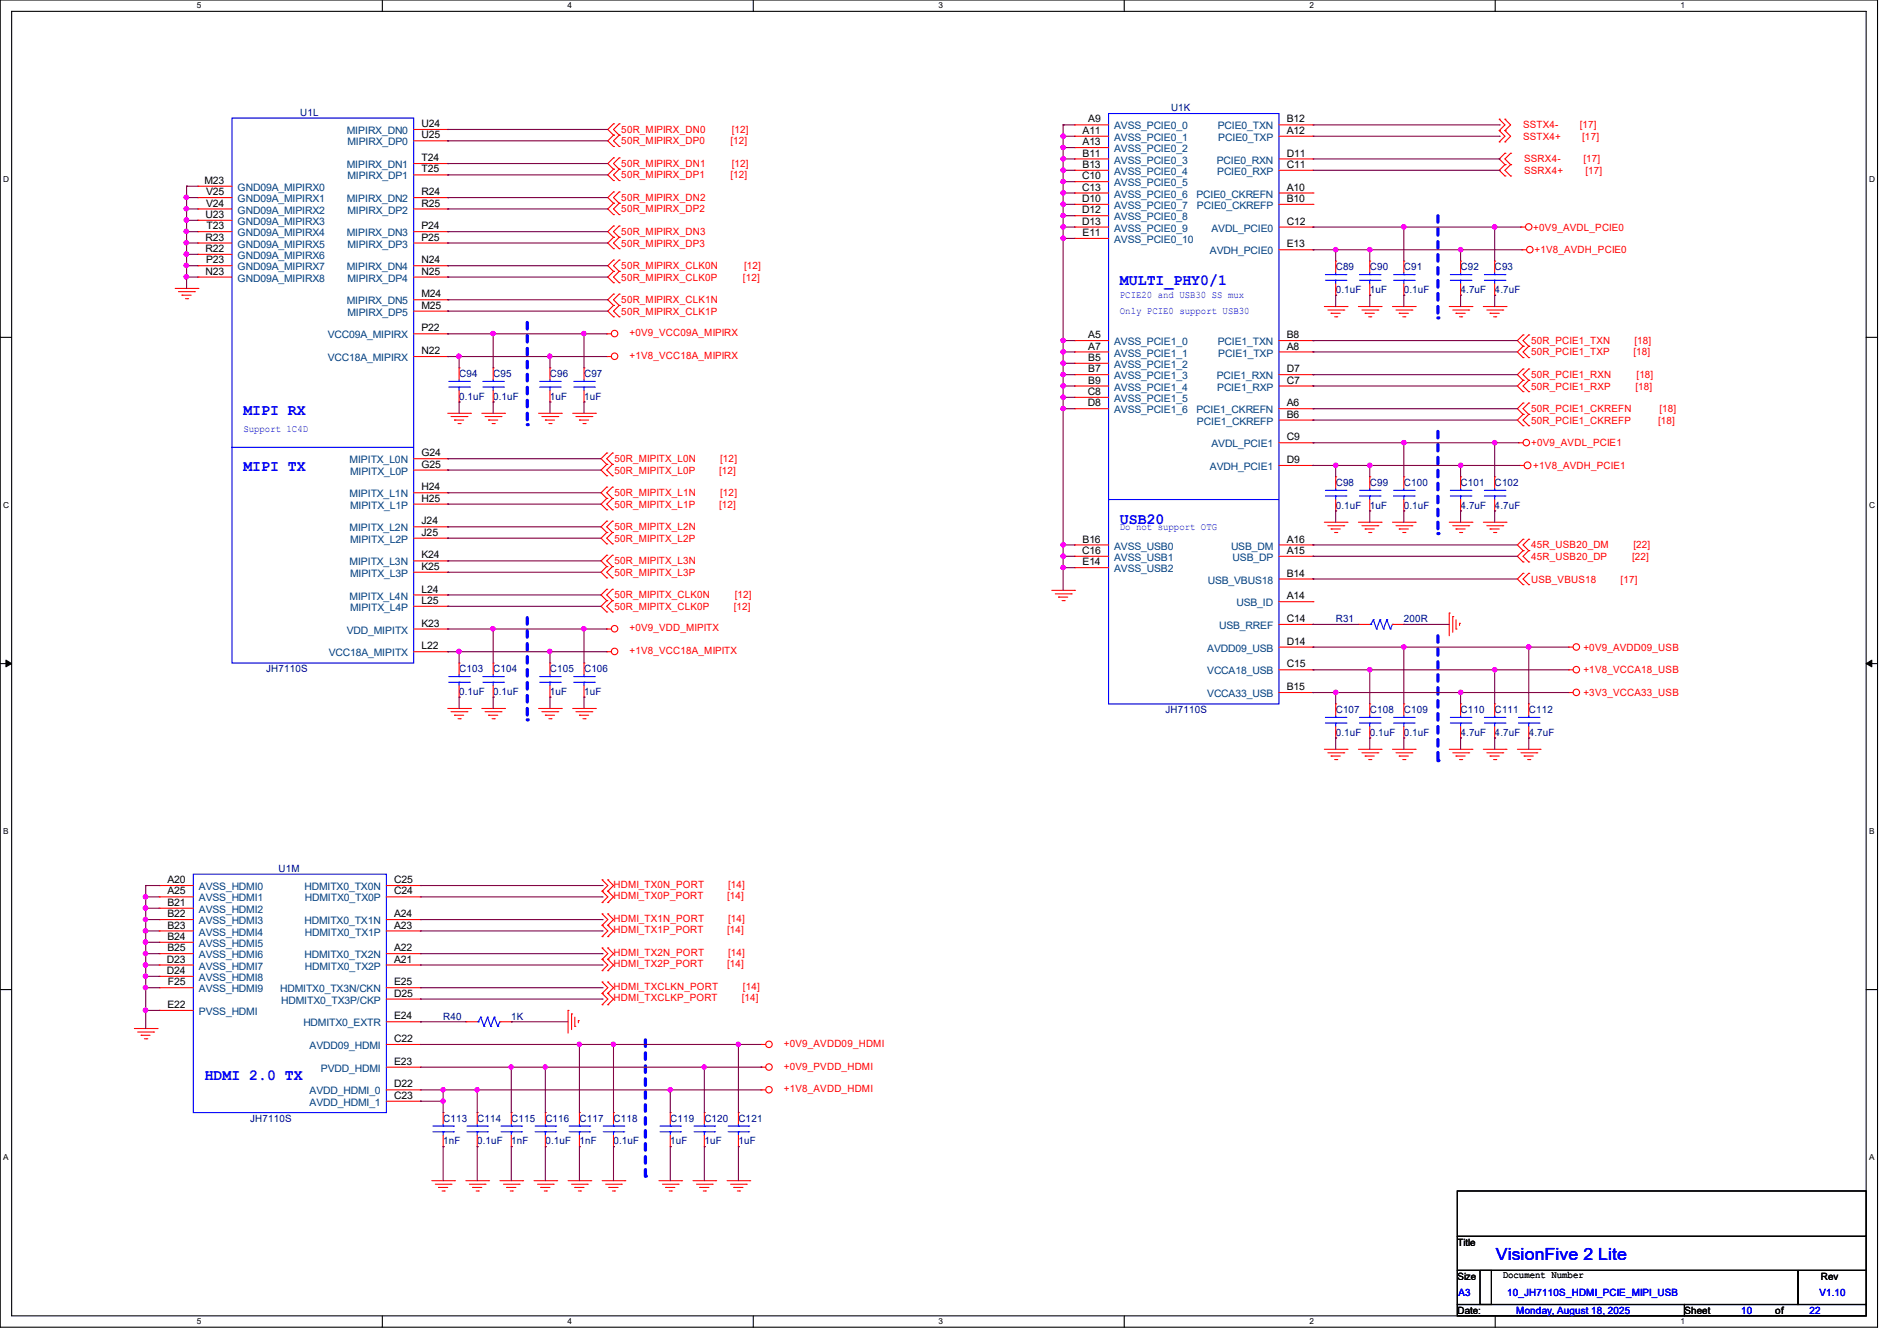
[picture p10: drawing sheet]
<svg xmlns="http://www.w3.org/2000/svg" width="297mm" height="210mm" viewBox="0 0 297 210" stroke-linecap="round" stroke-linejoin="round" font-family="sans-serif">
<defs><g id="words">
<text font-size="2.6" fill="#00f" x="234.2" y="197.4">VisionFive 2 Lite</text>
<g font-size="2.5" fill="#00f">
<text x="175.3" y="44.7">MULTI_PHY0/1</text>
<text x="38.1" y="64.9">MIPI RX</text>
<text x="38.1" y="73.8">MIPI TX</text>
<text x="175.3" y="82">USB20</text>
<text x="32" y="169.1">HDMI 2.0 TX</text>
</g>
<g font-size="1.6" fill="#000080">
<text x="183.3" y="17.4">U1K</text>
<text x="47" y="18.2">U1L</text>
<text x="209.1" y="42.3">C89</text>
<text x="209.1" y="45.9">0.1uF</text>
<text x="214.5" y="42.3">C90</text>
<text x="214.5" y="45.9">1uF</text>
<text x="219.8" y="42.3">C91</text>
<text x="219.8" y="45.9">0.1uF</text>
<text x="228.7" y="42.3">C92</text>
<text x="228.7" y="45.9">4.7uF</text>
<text x="234" y="42.3">C93</text>
<text x="234" y="45.9">4.7uF</text>
<text x="71.9" y="59.1">C94</text>
<text x="77.2" y="59.1">C95</text>
<text x="86.1" y="59.1">C96</text>
<text x="91.4" y="59.1">C97</text>
<text x="71.9" y="62.6">0.1uF</text>
<text x="77.2" y="62.6">0.1uF</text>
<text x="86.1" y="62.6">1uF</text>
<text x="91.4" y="62.6">1uF</text>
<text x="209.1" y="76.1">C98</text>
<text x="214.5" y="76.1">C99</text>
<text x="219.8" y="76.1">C100</text>
<text x="228.7" y="76.1">C101</text>
<text x="234" y="76.1">C102</text>
<text x="209.1" y="79.7">0.1uF</text>
<text x="214.5" y="79.7">1uF</text>
<text x="219.8" y="79.7">0.1uF</text>
<text x="228.7" y="79.7">4.7uF</text>
<text x="234" y="79.7">4.7uF</text>
<text x="209.1" y="97.4">R31</text>
<text x="219.8" y="97.4">200R</text>
<text x="41.7" y="105.3">JH7110S</text>
<text x="71.9" y="105.3">C103</text>
<text x="77.2" y="105.3">C104</text>
<text x="86.1" y="105.3">C105</text>
<text x="91.4" y="105.3">C106</text>
<text x="71.9" y="108.8">0.1uF</text>
<text x="77.2" y="108.8">0.1uF</text>
<text x="86.1" y="108.8">1uF</text>
<text x="91.4" y="108.8">1uF</text>
<text x="182.5" y="111.7">JH7110S</text>
<text x="209.1" y="111.7">C107</text>
<text x="214.5" y="111.7">C108</text>
<text x="219.8" y="111.7">C109</text>
<text x="228.7" y="111.7">C110</text>
<text x="234" y="111.7">C111</text>
<text x="239.4" y="111.7">C112</text>
<text x="209.1" y="115.2">0.1uF</text>
<text x="214.5" y="115.2">0.1uF</text>
<text x="219.8" y="115.2">0.1uF</text>
<text x="228.7" y="115.2">4.7uF</text>
<text x="234" y="115.2">4.7uF</text>
<text x="239.4" y="115.2">4.7uF</text>
<text x="43.6" y="136.6">U1M</text>
<text x="69.4" y="159.7">R40</text>
<text x="80" y="159.7">1K</text>
<text x="39.2" y="175.7">JH7110S</text>
<text x="69.4" y="175.7">C113</text>
<text x="69.4" y="179.2">1nF</text>
<text x="74.7" y="175.7">C114</text>
<text x="74.7" y="179.2">0.1uF</text>
<text x="80.1" y="175.7">C115</text>
<text x="80.1" y="179.2">1nF</text>
<text x="85.4" y="175.7">C116</text>
<text x="85.4" y="179.2">0.1uF</text>
<text x="90.7" y="175.7">C117</text>
<text x="90.7" y="179.2">1nF</text>
<text x="96.1" y="175.7">C118</text>
<text x="96.1" y="179.2">0.1uF</text>
<text x="104.9" y="175.7">C119</text>
<text x="104.9" y="179.2">1uF</text>
<text x="110.3" y="175.7">C120</text>
<text x="110.3" y="179.2">1uF</text>
<text x="115.6" y="175.7">C121</text>
<text x="115.6" y="179.2">1uF</text>
</g>
<g font-size="1.6" fill="#004080">
<text x="54.3" y="21">MIPIRX_DN0</text>
<text x="54.4" y="22.8">MIPIRX_DP0</text>
<text x="174.5" y="20.3">AVSS_PCIE0_0</text>
<text x="174.5" y="22.1">AVSS_PCIE0_1</text>
<text x="174.5" y="23.8">AVSS_PCIE0_2</text>
<text x="190.7" y="20.3">PCIE0_TXN</text>
<text x="190.8" y="22.1">PCIE0_TXP</text>
<text x="37.2" y="29.9">GND09A_MIPIRX0</text>
<text x="54.3" y="26.3">MIPIRX_DN1</text>
<text x="54.4" y="28.1">MIPIRX_DP1</text>
<text x="174.5" y="25.6">AVSS_PCIE0_3</text>
<text x="174.5" y="27.4">AVSS_PCIE0_4</text>
<text x="174.5" y="29.2">AVSS_PCIE0_5</text>
<text x="190.5" y="25.6">PCIE0_RXN</text>
<text x="190.6" y="27.4">PCIE0_RXP</text>
<text x="37.2" y="35.2">GND09A_MIPIRX3</text>
<text x="37.2" y="33.4">GND09A_MIPIRX2</text>
<text x="37.2" y="31.7">GND09A_MIPIRX1</text>
<text x="54.3" y="31.7">MIPIRX_DN2</text>
<text x="54.4" y="33.4">MIPIRX_DP2</text>
<text x="174.5" y="30.9">AVSS_PCIE0_6</text>
<text x="174.5" y="32.7">AVSS_PCIE0_7</text>
<text x="174.5" y="34.5">AVSS_PCIE0_8</text>
<text x="187.3" y="30.9">PCIE0_CKREFN</text>
<text x="187.4" y="32.7">PCIE0_CKREFP</text>
<text x="37.2" y="40.6">GND09A_MIPIRX6</text>
<text x="37.2" y="38.8">GND09A_MIPIRX5</text>
<text x="37.2" y="37">GND09A_MIPIRX4</text>
<text x="54.3" y="37">MIPIRX_DN3</text>
<text x="54.4" y="38.8">MIPIRX_DP3</text>
<text x="174.5" y="36.3">AVSS_PCIE0_9</text>
<text x="174.5" y="38.1">AVSS_PCIE0_10</text>
<text x="189.4" y="39.8">AVDH_PCIE0</text>
<text x="189.7" y="36.3">AVDL_PCIE0</text>
<text x="37.2" y="44.1">GND09A_MIPIRX8</text>
<text x="37.2" y="42.3">GND09A_MIPIRX7</text>
<text x="54.3" y="47.7">MIPIRX_DN5</text>
<text x="54.3" y="42.3">MIPIRX_DN4</text>
<text x="54.4" y="44.1">MIPIRX_DP4</text>
<text x="51.3" y="53">VCC09A_MIPIRX</text>
<text x="54.4" y="49.4">MIPIRX_DP5</text>
<text x="51.3" y="56.6">VCC18A_MIPIRX</text>
<text x="174.5" y="54.1">AVSS_PCIE1_0</text>
<text x="174.5" y="55.8">AVSS_PCIE1_1</text>
<text x="174.5" y="57.6">AVSS_PCIE1_2</text>
<text x="174.5" y="59.4">AVSS_PCIE1_3</text>
<text x="190.5" y="59.4">PCIE1_RXN</text>
<text x="190.7" y="54.1">PCIE1_TXN</text>
<text x="190.8" y="55.8">PCIE1_TXP</text>
<text x="174.5" y="61.2">AVSS_PCIE1_4</text>
<text x="174.5" y="63">AVSS_PCIE1_5</text>
<text x="174.5" y="64.7">AVSS_PCIE1_6</text>
<text x="187.3" y="64.7">PCIE1_CKREFN</text>
<text x="190.6" y="61.2">PCIE1_RXP</text>
<text x="187.4" y="66.5">PCIE1_CKREFP</text>
<text x="189.7" y="70.1">AVDL_PCIE1</text>
<text x="54.7" y="72.6">MIPITX_L0N</text>
<text x="54.7" y="77.9">MIPITX_L1N</text>
<text x="54.8" y="74.3">MIPITX_L0P</text>
<text x="189.4" y="73.6">AVDH_PCIE1</text>
<text x="54.7" y="83.2">MIPITX_L2N</text>
<text x="54.8" y="79.7">MIPITX_L1P</text>
<text x="54.7" y="88.6">MIPITX_L3N</text>
<text x="54.8" y="85">MIPITX_L2P</text>
<text x="174.5" y="86.1">AVSS_USB0</text>
<text x="174.5" y="87.8">AVSS_USB1</text>
<text x="174.5" y="89.6">AVSS_USB2</text>
<text x="192.7" y="86.1">USB_DM</text>
<text x="193" y="87.8">USB_DP</text>
<text x="54.7" y="93.9">MIPITX_L4N</text>
<text x="54.8" y="90.3">MIPITX_L3P</text>
<text x="54.8" y="95.7">MIPITX_L4P</text>
<text x="189.1" y="91.4">USB_VBUS18</text>
<text x="193.6" y="95">USB_ID</text>
<text x="54.3" y="99.2">VDD_MIPITX</text>
<text x="190.9" y="98.5">USB_RREF</text>
<text x="51.5" y="102.8">VCC18A_MIPITX</text>
<text x="189" y="105.6">VCCA18_USB</text>
<text x="189" y="102.1">AVDD09_USB</text>
<text x="189" y="109.2">VCCA33_USB</text>
<text x="31.2" y="139.4">AVSS_HDMI0</text>
<text x="31.2" y="141.2">AVSS_HDMI1</text>
<text x="31.2" y="143">AVSS_HDMI2</text>
<text x="47.7" y="139.4">HDMITX0_TX0N</text>
<text x="47.8" y="141.2">HDMITX0_TX0P</text>
<text x="31.2" y="144.7">AVSS_HDMI3</text>
<text x="31.2" y="146.5">AVSS_HDMI4</text>
<text x="31.2" y="148.3">AVSS_HDMI5</text>
<text x="47.7" y="144.7">HDMITX0_TX1N</text>
<text x="47.8" y="146.5">HDMITX0_TX1P</text>
<text x="31.2" y="150.1">AVSS_HDMI6</text>
<text x="31.2" y="151.9">AVSS_HDMI7</text>
<text x="31.2" y="153.6">AVSS_HDMI8</text>
<text x="31.2" y="155.4">AVSS_HDMI9</text>
<text x="43.9" y="155.4">HDMITX0_TX3N/CKN</text>
<text x="47.7" y="150.1">HDMITX0_TX2N</text>
<text x="47.8" y="151.9">HDMITX0_TX2P</text>
<text x="31.2" y="159">PVSS_HDMI</text>
<text x="44" y="157.2">HDMITX0_TX3P/CKP</text>
<text x="47.5" y="160.7">HDMITX0_EXTR</text>
<text x="48.5" y="164.3">AVDD09_HDMI</text>
<text x="50.2" y="167.9">PVDD_HDMI</text>
<text x="48.5" y="173.2">AVDD_HDMI_1</text>
<text x="48.5" y="171.4">AVDD_HDMI_0</text>
</g>
<g font-size="1.6">
<text x="66" y="19.9">U24</text>
<text x="66" y="21.7">U25</text>
<text x="169.5" y="21">A11</text>
<text x="169.5" y="22.7">A13</text>
<text x="170.4" y="19.2">A9</text>
<text x="201.5" y="21">A12</text>
<text x="201.5" y="19.2">B12</text>
<text x="32" y="28.8">M23</text>
<text x="66" y="25.2">T24</text>
<text x="66" y="27">T25</text>
<text x="169.4" y="28.1">C10</text>
<text x="169.4" y="29.8">C13</text>
<text x="169.5" y="24.5">B11</text>
<text x="169.5" y="26.3">B13</text>
<text x="201.5" y="29.8">A10</text>
<text x="201.5" y="26.3">C11</text>
<text x="201.5" y="24.5">D11</text>
<text x="32.2" y="34.1">U23</text>
<text x="32.3" y="32.3">V24</text>
<text x="32.3" y="30.6">V25</text>
<text x="32.3" y="35.9">T23</text>
<text x="66" y="35.9">P24</text>
<text x="66" y="30.6">R24</text>
<text x="66" y="32.3">R25</text>
<text x="169.4" y="31.6">D10</text>
<text x="169.4" y="33.4">D12</text>
<text x="169.4" y="35.2">D13</text>
<text x="201.5" y="31.6">B10</text>
<text x="201.5" y="35.2">C12</text>
<text x="32.2" y="39.5">R22</text>
<text x="32.2" y="37.7">R23</text>
<text x="32.3" y="41.2">P23</text>
<text x="66" y="41.2">N24</text>
<text x="66" y="37.7">P25</text>
<text x="169.5" y="37">E11</text>
<text x="201.5" y="38.7">E13</text>
<text x="32.2" y="43">N23</text>
<text x="66" y="46.6">M24</text>
<text x="66" y="43">N25</text>
<text x="66" y="48.3">M25</text>
<text x="66" y="51.9">P22</text>
<text x="170.4" y="53">A5</text>
<text x="201.5" y="53">B8</text>
<text x="66" y="55.5">N22</text>
<text x="170.4" y="54.7">A7</text>
<text x="170.4" y="56.5">B5</text>
<text x="170.4" y="58.3">B7</text>
<text x="201.5" y="54.7">A8</text>
<text x="201.5" y="58.3">D7</text>
<text x="170.3" y="61.8">C8</text>
<text x="170.3" y="63.6">D8</text>
<text x="170.4" y="60.1">B9</text>
<text x="201.5" y="63.6">A6</text>
<text x="201.5" y="65.4">B6</text>
<text x="201.5" y="60.1">C7</text>
<text x="66" y="71.5">G24</text>
<text x="201.5" y="69">C9</text>
<text x="66" y="73.2">G25</text>
<text x="66" y="76.8">H24</text>
<text x="201.5" y="72.5">D9</text>
<text x="66" y="78.6">H25</text>
<text x="66" y="82.1">J24</text>
<text x="66" y="83.9">J25</text>
<text x="66" y="87.5">K24</text>
<text x="66" y="89.2">K25</text>
<text x="169.4" y="86.7">C16</text>
<text x="169.5" y="85">B16</text>
<text x="169.5" y="88.5">E14</text>
<text x="201.5" y="86.7">A15</text>
<text x="201.5" y="85">A16</text>
<text x="66" y="92.8">L24</text>
<text x="66" y="94.6">L25</text>
<text x="201.5" y="93.9">A14</text>
<text x="201.5" y="90.3">B14</text>
<text x="66" y="98.1">K23</text>
<text x="66" y="101.7">L22</text>
<text x="201.5" y="97.4">C14</text>
<text x="201.5" y="101">D14</text>
<text x="201.5" y="104.5">C15</text>
<text x="201.5" y="108.1">B15</text>
<text x="26.2" y="138.3">A20</text>
<text x="26.2" y="140.1">A25</text>
<text x="26.2" y="141.9">B21</text>
<text x="26.2" y="143.6">B22</text>
<text x="61.7" y="143.6">A24</text>
<text x="61.7" y="140.1">C24</text>
<text x="61.7" y="138.3">C25</text>
<text x="26.2" y="145.4">B23</text>
<text x="26.2" y="147.2">B24</text>
<text x="26.2" y="149">B25</text>
<text x="61.7" y="149">A22</text>
<text x="61.7" y="145.4">A23</text>
<text x="26.1" y="150.8">D23</text>
<text x="26.1" y="152.5">D24</text>
<text x="26.3" y="154.3">F25</text>
<text x="61.7" y="150.8">A21</text>
<text x="61.7" y="154.3">E25</text>
<text x="26.2" y="157.9">E22</text>
<text x="61.7" y="156.1">D25</text>
<text x="61.7" y="159.6">E24</text>
<text x="61.7" y="163.2">C22</text>
<text x="61.7" y="166.8">E23</text>
<text x="61.7" y="172.1">C23</text>
<text x="61.7" y="170.3">D22</text>
<text x="228.2" y="195.1">Title</text>
<text x="228.2" y="200.4">Size</text>
<text x="235.3" y="200.2">Document Number</text>
<text x="285.1" y="200.4">Rev</text>
<text x="228.2" y="205.7">Date:</text>
<text x="263.7" y="205.7">Sheet</text>
<text x="278" y="205.7">of</text>
</g>
<g font-size="1.6" fill="#f00">
<text x="97.3" y="20.8">50R_MIPIRX_DN0</text>
<text x="97.3" y="22.6">50R_MIPIRX_DP0</text>
<text x="114.4" y="22.6">[12]</text>
<text x="114.6" y="20.8">[12]</text>
<text x="238.5" y="21.9">SSTX4+</text>
<text x="238.5" y="20.1">SSTX4-</text>
<text x="247.3" y="20.1">[17]</text>
<text x="247.7" y="21.9">[17]</text>
<text x="97.3" y="26.2">50R_MIPIRX_DN1</text>
<text x="97.3" y="27.9">50R_MIPIRX_DP1</text>
<text x="114.4" y="27.9">[12]</text>
<text x="114.6" y="26.2">[12]</text>
<text x="238.6" y="25.4">SSRX4-</text>
<text x="238.6" y="27.2">SSRX4+</text>
<text x="247.9" y="25.4">[17]</text>
<text x="248.2" y="27.2">[17]</text>
<text x="97.3" y="31.5">50R_MIPIRX_DN2</text>
<text x="97.3" y="33.3">50R_MIPIRX_DP2</text>
<text x="97.3" y="36.8">50R_MIPIRX_DN3</text>
<text x="97.3" y="38.6">50R_MIPIRX_DP3</text>
<text x="240.1" y="36.1">+0V9_AVDL_PCIE0</text>
<text x="240.2" y="39.7">+1V8_AVDH_PCIE0</text>
<text x="97.3" y="42.2">50R_MIPIRX_CLK0N</text>
<text x="97.3" y="47.5">50R_MIPIRX_CLK1N</text>
<text x="97.3" y="43.9">50R_MIPIRX_CLK0P</text>
<text x="116.3" y="43.9">[12]</text>
<text x="116.5" y="42.2">[12]</text>
<text x="97.3" y="49.3">50R_MIPIRX_CLK1P</text>
<text x="98.6" y="52.7">+0V9_VCC09A_MIPIRX</text>
<text x="239.7" y="53.9">50R_PCIE1_TXN</text>
<text x="255.9" y="53.9">[18]</text>
<text x="98.6" y="56.2">+1V8_VCC18A_MIPIRX</text>
<text x="239.7" y="55.7">50R_PCIE1_TXP</text>
<text x="239.7" y="59.2">50R_PCIE1_RXN</text>
<text x="255.7" y="55.7">[18]</text>
<text x="256.2" y="59.2">[18]</text>
<text x="239.7" y="61">50R_PCIE1_RXP</text>
<text x="239.7" y="64.6">50R_PCIE1_CKREFN</text>
<text x="256.1" y="61">[18]</text>
<text x="259.8" y="64.6">[18]</text>
<text x="239.7" y="69.9">+0V9_AVDL_PCIE1</text>
<text x="239.7" y="66.3">50R_PCIE1_CKREFP</text>
<text x="259.6" y="66.3">[18]</text>
<text x="96.2" y="72.4">50R_MIPITX_L0N</text>
<text x="96.2" y="74.2">50R_MIPITX_L0P</text>
<text x="96.2" y="77.7">50R_MIPITX_L1N</text>
<text x="112.6" y="74.2">[12]</text>
<text x="112.8" y="72.4">[12]</text>
<text x="112.8" y="77.7">[12]</text>
<text x="240.1" y="73.4">+1V8_AVDH_PCIE1</text>
<text x="96.2" y="79.5">50R_MIPITX_L1P</text>
<text x="96.2" y="83.1">50R_MIPITX_L2N</text>
<text x="112.6" y="79.5">[12]</text>
<text x="96.2" y="84.8">50R_MIPITX_L2P</text>
<text x="96.2" y="88.4">50R_MIPITX_L3N</text>
<text x="239.7" y="87.7">45R_USB20_DP</text>
<text x="239.7" y="85.9">45R_USB20_DM</text>
<text x="255.5" y="87.7">[22]</text>
<text x="255.7" y="85.9">[22]</text>
<text x="96.2" y="90.2">50R_MIPITX_L3P</text>
<text x="96.2" y="93.7">50R_MIPITX_CLK0N</text>
<text x="96.2" y="95.5">50R_MIPITX_CLK0P</text>
<text x="114.9" y="95.5">[12]</text>
<text x="115.1" y="93.7">[12]</text>
<text x="239.7" y="91.2">USB_VBUS18</text>
<text x="253.7" y="91.2">[17]</text>
<text x="98.6" y="98.9">+0V9_VDD_MIPITX</text>
<text x="247.9" y="101.9">+0V9_AVDD09_USB</text>
<text x="98.6" y="102.4">+1V8_VCC18A_MIPITX</text>
<text x="247.9" y="105.4">+1V8_VCCA18_USB</text>
<text x="247.9" y="109">+3V3_VCCA33_USB</text>
<text x="96.1" y="139.1">HDMI_TX0N_PORT</text>
<text x="96.1" y="140.8">HDMI_TX0P_PORT</text>
<text x="113.8" y="140.8">[14]</text>
<text x="114" y="139.1">[14]</text>
<text x="96.1" y="149.7">HDMI_TX2N_PORT</text>
<text x="96.1" y="144.4">HDMI_TX1N_PORT</text>
<text x="96.1" y="146.2">HDMI_TX1P_PORT</text>
<text x="113.8" y="146.2">[14]</text>
<text x="114" y="149.7">[14]</text>
<text x="114" y="144.4">[14]</text>
<text x="96.1" y="151.5">HDMI_TX2P_PORT</text>
<text x="96.1" y="155.1">HDMI_TXCLKN_PORT</text>
<text x="113.8" y="151.5">[14]</text>
<text x="116.3" y="155.1">[14]</text>
<text x="96.1" y="156.8">HDMI_TXCLKP_PORT</text>
<text x="116.2" y="156.8">[14]</text>
<text x="122.7" y="164">+0V9_AVDD09_HDMI</text>
<text x="122.7" y="167.5">+0V9_PVDD_HDMI</text>
<text x="122.7" y="171.1">+1V8_AVDD_HDMI</text>
</g>
<g font-size="1.6" fill="#00f">
<text x="175.3" y="46.7">PCIE20 and USB30 SS mux</text>
<text x="175.3" y="49.2">Only PCIE0 support USB30</text>
<text x="38.1" y="67.7">Support 1C4D</text>
<text x="175.3" y="83">Do not support OTG</text>
<text x="228.3" y="202.9">A3</text>
<text x="236" y="202.9">10_JH7110S_HDMI_PCIE_MIPI_USB</text>
<text x="284.9" y="202.9">V1.10</text>
<text x="237.4" y="205.7">Monday, August 18, 2025</text>
<text x="272.6" y="205.7">10</text>
<text x="283.3" y="205.7">22</text>
</g>
<g font-size="1.3">
<text x="30.8" y="1.3">5</text>
<text x="88.9" y="1.3">4</text>
<text x="146.9" y="1.3">3</text>
<text x="205" y="1.3">2</text>
<text x="263.1" y="1.3">1</text>
<text x=".5" y="28.4">D</text>
<text x="292.7" y="28.4">D</text>
<text x=".5" y="79.5">C</text>
<text x="292.7" y="79.5">C</text>
<text x=".5" y="130.6">B</text>
<text x="292.7" y="130.6">B</text>
<text x=".5" y="181.7">A</text>
<text x="292.7" y="181.7">A</text>
<text x="30.8" y="207.4">5</text>
<text x="88.9" y="207.4">4</text>
<text x="146.9" y="207.4">3</text>
<text x="205" y="207.4">2</text>
<text x="263.1" y="207.4">1</text>
</g>
</g></defs>
<path d="M0 0h294v207.9h-294zM1.8 1.8h290.4v204.3h-290.4z" fill="none" stroke="#000" stroke-width=".17"/>
<g fill="#fff">
<path d="M30.8 .2h.7v1.4h-.7z"/>
<path d="M30.8 206.2h.7v1.4h-.7z"/>
</g>
<path d="M59.9 0v1.8M59.9 206.1v1.8" fill="none" stroke="#000" stroke-width=".17"/>
<g fill="#fff">
<path d="M88.9 .2h.6v1.4h-.6z"/>
<path d="M88.9 206.2h.6v1.4h-.6z"/>
</g>
<path d="M117.9 0v1.8M117.9 206.1v1.8" fill="none" stroke="#000" stroke-width=".17"/>
<g fill="#fff">
<path d="M146.9 .2h.7v1.4h-.7z"/>
<path d="M146.9 206.2h.7v1.4h-.7z"/>
</g>
<path d="M176 0v1.8M176 206.1v1.8" fill="none" stroke="#000" stroke-width=".17"/>
<g fill="#fff">
<path d="M205 .2h.7v1.4h-.7z"/>
<path d="M205 206.2h.7v1.4h-.7z"/>
</g>
<path d="M234.1 0v1.8M234.1 206.1v1.8" fill="none" stroke="#000" stroke-width=".17"/>
<g fill="#fff">
<path d="M263.1 .2h.7v1.4h-.7z"/>
<path d="M263.1 206.2h.7v1.4h-.7z"/>
<path d="M.5 27.3h.9v1.4h-.9z"/>
<path d="M292.7 27.3h.8v1.4h-.8z"/>
<path d="M.5 78.4h.9v1.4h-.9z"/>
<path d="M292.7 78.4h.8v1.4h-.8z"/>
</g>
<path d="M0 52.8h1.8M292.2 52.8h1.8" fill="none" stroke="#000" stroke-width=".17"/>
<g fill="#fff">
<path d="M.5 129.5h.8v1.4h-.8z"/>
<path d="M292.7 129.5h.8v1.4h-.8z"/>
</g>
<path d="M0 103.9h1.8M292.2 103.9h1.8" fill="none" stroke="#000" stroke-width=".17"/>
<path d="M.9 103.4l.9 .5-.9 .5zM292.2 103.9l.9-.5v1z" fill="#000" stroke="#000" stroke-width=".16"/>
<g fill="#fff">
<path d="M.5 180.5h.8v1.4h-.8z"/>
<path d="M292.7 180.5h.8v1.4h-.8z"/>
</g>
<path d="M0 155h1.8M292.2 155h1.8" fill="none" stroke="#000" stroke-width=".17"/>
<path d="M82.5 50.5v16" fill="none" stroke="#00f" stroke-width=".51" stroke-dasharray="1"/>
<circle cx="82.6" cy="66.5" r=".25" fill="#00f" stroke-dasharray="1"/>
<path d="M82.5 96.7v16" fill="none" stroke="#00f" stroke-width=".51" stroke-dasharray="1"/>
<circle cx="82.6" cy="112.7" r=".25" fill="#00f" stroke-dasharray="1"/>
<path d="M101 162.9v21.3" fill="none" stroke="#00f" stroke-width=".51" stroke-dasharray="1"/>
<circle cx="101" cy="184.2" r=".25" fill="#00f" stroke-dasharray="1"/>
<path d="M225.1 99.6v19.5" fill="none" stroke="#00f" stroke-width=".51" stroke-dasharray="1"/>
<circle cx="225.1" cy="119.1" r=".25" fill="#00f" stroke-dasharray="1"/>
<path d="M225.1 67.6v16" fill="none" stroke="#00f" stroke-width=".51" stroke-dasharray="1"/>
<circle cx="225.1" cy="83.6" r=".25" fill="#00f" stroke-dasharray="1"/>
<path d="M225.1 33.8v16" fill="none" stroke="#00f" stroke-width=".51" stroke-dasharray="1"/>
<circle cx="225.1" cy="49.8" r=".25" fill="#00f" stroke-dasharray="1"/>
<g fill="none" stroke="#f00" stroke-width=".17">
<path d="M96.1 19.4h.1M96.1 19.4l-.9 .9 .9 .9M96.9 19.4h.1M96.9 19.4l-.8 .9 .8 .9M168.2 19.6h.1M168.2 19.6h5.4M200.2 19.6h5.4M205.6 19.6h.1M234.7 18.7h.1M234.7 18.7l.9 .9-.9 .8M235.6 18.7h.1M235.6 18.7l.9 .9-.9 .8"/>
<path d="M31 29.2h.1M31 39.8h.1M31 38.1h.1M31 36.3h.1M31 34.5h.1M31 32.7h.1M31 30.9h.1M31 29.2h5.3M31 36.3h5.3M31 38.1h5.3M31 39.8h5.3M31 30.9h5.3"/>
<path d="M31 32.7h5.3M31 34.5h5.3M64.8 36.3h5.3M64.8 38.1h5.3M64.8 30.9h5.3M64.8 32.7h5.3M64.8 25.6h5.3M64.8 27.4h5.3M64.8 20.3h5.3M64.8 22.1h5.3M70.1 36.3h.1M70.1 38.1h.1"/>
<path d="M70.1 30.9h.1M70.1 32.7h.1M70.1 25.6h.1M70.1 27.4h.1M70.1 20.3h.1M70.1 22.1h.1M96.1 21.2h.1M96.1 24.7h.1M96.1 26.5h.1M96.1 30.1h.1M96.1 31.8h.1M96.1 35.4h.1"/>
<path d="M96.1 37.2h.1M96.1 22.9h.1M96.1 28.3h.1M96.1 33.6h.1M96.1 38.9h.1M96.1 24.7l-.9 .9 .9 .9M96.1 30.1l-.9 .8 .9 .9M96.1 35.4l-.9 .9 .9 .9M96.1 21.2l-.9 .9 .9 .8M96.1 26.5l-.9 .9 .9 .9M96.1 31.8l-.9 .9 .9 .9M96.1 37.2l-.9 .9 .9 .8"/>
<path d="M96.9 21.2h.1M96.9 26.5h.1M96.9 24.7h.1M96.9 31.8h.1M96.9 30.1h.1M96.9 37.2h.1M96.9 35.4h.1M96.9 22.9h.1M96.9 28.3h.1M96.9 33.6h.1M96.9 38.9h.1M96.9 24.7l-.8 .9 .8 .9"/>
<path d="M96.9 30.1l-.8 .8 .8 .9M96.9 35.4l-.8 .9 .8 .9M96.9 21.2l-.8 .9 .8 .8M96.9 26.5l-.8 .9 .8 .9M96.9 31.8l-.8 .9 .8 .9M96.9 37.2l-.8 .9 .8 .8M168.2 21.3h.1M168.2 23.1h.1M168.2 24.9h.1M168.2 26.7h.1M168.2 28.4h.1M168.2 30.2h.1"/>
<path d="M168.2 32h.1M168.2 33.8h.1M168.2 35.6h.1M168.2 37.3h.1M168.2 35.6h5.4M168.2 30.2h5.4M168.2 21.3h5.4M168.2 23.1h5.4M168.2 32h5.4M168.2 24.9h5.4M168.2 26.7h5.4M168.2 28.4h5.4"/>
<path d="M168.2 33.8h5.4M168.2 37.3h5.4M200.2 35.6h5.4M200.2 39.1h5.4M200.2 30.2h5.4M200.2 21.3h5.4M200.2 32h5.4M200.2 24.9h5.4M200.2 26.7h5.4M205.6 30.2h.1M205.6 21.3h.1M205.6 32h.1"/>
<path d="M205.6 26.7h.1M205.6 35.6h.1M205.6 24.9h.1M205.6 39.1h.1M234.7 20.4h.1M234.7 22.2h.1M234.7 20.4l.9 .9-.9 .9M235.6 20.4h.1M235.6 22.2h.1M235.6 24h.1M235.6 25.8h.1M235.6 27.6h.1"/>
<path d="M235.6 20.4l.9 .9-.9 .9M235.6 24l-.9 .9 .9 .9M235.6 25.8l-.9 .9 .9 .9M236.5 25.8h.1M236.5 24h.1M236.5 27.6h.1M236.5 24l-.9 .9 .9 .9M236.5 25.8l-.9 .9 .9 .9M238.1 35.6h.1M238.1 35.6h.7M238.3 39.1h.1M238.3 39.1h.7"/>
<path d="M27.4 45.2h3.6M27.9 45.7h2.5M28.5 46.2h.1M28.5 46.2h1.4M29 46.8h.4M29.4 46.8h.1M30.4 45.7h.1M31 45.2h.1M31 43.4h.1M31 41.6h.1M31 43.4h5.3M31 41.6h5.3"/>
<path d="M64.8 52.3h5.3M64.8 55.8h5.3M64.8 46.9h5.3M64.8 48.7h5.3M64.8 43.4h5.3M64.8 41.6h5.3M70.1 46.9h.1M70.1 48.7h.1M70.1 55.8h.1M70.1 41.6h.1M70.1 43.4h.1M70.1 52.3h.1"/>
<path d="M71.9 57.6h.1M71.9 57.6v1.8M77.2 57.6h.1M77.2 57.6v1.8M86.1 57.6h.1M86.1 57.6v1.8M91.4 57.6h.1M91.4 57.6v1.8M95 52.3h.1M95 55.8h.1M95 52.3h.7M95 55.8h.7"/>
<path d="M96.1 40.7h.1M96.1 42.5h.1M96.1 46.1h.1M96.1 47.8h.1M96.1 44.3h.1M96.1 49.6h.1M96.1 40.7l-.9 .9 .9 .9M96.1 46.1l-.9 .8 .9 .9M96.1 42.5l-.9 .9 .9 .9M96.1 47.8l-.9 .9 .9 .9M96.9 42.5h.1M96.9 40.7h.1"/>
<path d="M96.9 47.8h.1M96.9 46.1h.1M96.9 44.3h.1M96.9 49.6h.1M96.9 40.7l-.8 .9 .8 .9M96.9 46.1l-.8 .8 .8 .9M96.9 42.5l-.8 .9 .8 .9M96.9 47.8l-.8 .9 .8 .9M168.2 53.3h.1M168.2 55.1h.1M168.2 56.9h.1M168.2 58.7h.1"/>
<path d="M168.2 53.3h5.4M168.2 55.1h5.4M168.2 56.9h5.4M168.2 58.7h5.4M200.2 53.3h5.4M200.2 55.1h5.4M200.2 58.7h5.4M205.6 55.1h.1M205.6 53.3h.1M205.6 58.7h.1M207.3 48h3.6M207.9 48.6h2.5"/>
<path d="M208.4 49.1h.1M208.4 49.1h1.4M209 49.6h.3M209.1 40.9h.1M209.1 46.2h.1M209.1 40.9v1.8M209.1 44.4v1.8M209.3 49.6h.1M210.4 48.6h.1M210.9 48h.1M212.7 48h3.5M213.2 48.6h2.5"/>
<path d="M213.7 49.1h.1M213.7 49.1h1.5M214.3 49.6h.3M214.5 40.9h.1M214.5 46.2h.1M214.5 40.9v1.8M214.5 44.4v1.8M214.6 49.6h.1M215.7 48.6h.1M216.2 48h.1M218 48h3.6M218.6 48.6h2.5"/>
<path d="M219.1 49.1h.1M219.1 49.1h1.4M219.6 49.6h.4M219.8 40.9h.1M219.8 46.2h.1M219.8 40.9v1.8M219.8 44.4v1.8M220 49.6h.1M221.1 48.6h.1M221.6 48h.1M226.9 48h3.6M227.5 48.6h2.5"/>
<path d="M228 49.1h.1M228 49.1h1.4M228.5 49.6h.4M228.7 40.9h.1M228.7 46.2h.1M228.7 40.9v1.8M228.7 44.4v1.8M228.9 49.6h.1M230 48.6h.1M230.5 48h.1M232.2 48h3.6M232.8 48.6h2.5"/>
<path d="M233.3 49.1h.1M233.3 49.1h1.4M233.8 49.6h.4M234 40.9h.1M234 46.2h.1M234 40.9v1.8M234 44.4v1.8M234.2 49.6h.1M235.3 48.6h.1M235.8 48h.1M238.5 52.5h.1M238.5 54.2h.1"/>
<path d="M238.5 56h.1M238.5 59.6h.1M238.5 57.8h.1M238.5 52.5l-.9 .8 .9 .9M238.5 54.2l-.9 .9 .9 .9M238.5 59.6l-.9 .9 .9 .8M238.5 57.8l-.9 .9 .9 .9M239.4 54.2h.1M239.4 52.5h.1M239.4 56h.1M239.4 59.6h.1M239.4 57.8h.1"/>
<path d="M239.4 52.5l-.9 .8 .9 .9M239.4 54.2l-.9 .9 .9 .9M239.4 59.6l-.9 .9 .9 .8M239.4 57.8l-.9 .9 .9 .9M64.8 71.8h5.3M64.8 73.6h5.3M64.8 77.2h5.3M64.8 79h5.3M70.1 71.8h.1M70.1 73.6h.1M70.1 77.2h.1M70.1 79h.1"/>
<path d="M70.1 64.7h3.6M70.6 65.2h2.5M71.2 65.8h.1M71.2 65.8h1.4M71.7 66.3h.4M71.9 62.9h.1M71.9 61.2v1.7M72.1 66.3h.1M73.1 65.2h.1M73.7 64.7h.1M75.4 64.7h3.6M75.9 65.2h2.5"/>
<path d="M76.5 65.8h.1M76.5 65.8h1.4M77 66.3h.4M77.2 62.9h.1M77.2 61.2v1.7M77.4 66.3h.1M78.4 65.2h.1M79 64.7h.1M84.3 64.7h3.6M84.8 65.2h2.5M85.4 65.8h.1M85.4 65.8h1.4"/>
<path d="M85.9 66.3h.4M86.1 62.9h.1M86.1 61.2v1.7M86.3 66.3h.1M87.3 65.2h.1M87.9 64.7h.1M89.7 64.7h3.5M90.2 65.2h2.5M90.7 65.8h.1M90.7 65.8h1.5M91.3 66.3h.3M91.4 62.9h.1"/>
<path d="M91.4 61.2v1.7M91.6 66.3h.1M92.7 65.2h.1M93.2 64.7h.1M95 71h.1M95 72.7h.1M95 74.5h.1M95 76.3h.1M95 78.1h.1M95 79.8h.1M95 71l-.9 .8 .9 .9M95 72.7l-.9 .9 .9 .9"/>
<path d="M95 76.3l-.9 .9 .9 .9M95 78.1l-.9 .9 .9 .8M95.9 72.7h.1M95.9 71h.1M95.9 74.5h.1M95.9 78.1h.1M95.9 76.3h.1M95.9 79.8h.1M95.9 71l-.9 .8 .9 .9M95.9 72.7l-.9 .9 .9 .9M95.9 76.3l-.9 .9 .9 .9M95.9 78.1l-.9 .9 .9 .8"/>
<path d="M168.2 60.5h.1M168.2 62.2h.1M168.2 64h.1M168.2 64h5.4M168.2 60.5h5.4M168.2 62.2h5.4M200.2 69.3h5.4M200.2 72.9h5.4M200.2 65.8h5.4M200.2 64h5.4M200.2 60.5h5.4M205.6 64h.1"/>
<path d="M205.6 65.8h.1M205.6 60.5h.1M205.6 69.3h.1M205.6 72.9h.1M209.1 74.7h.1M209.1 74.7v1.8M209.1 78.2v1.8M214.5 74.7h.1M214.5 74.7v1.8M214.5 78.2v1.8M219.8 74.7h.1M219.8 74.7v1.8"/>
<path d="M219.8 78.2v1.8M228.7 74.7h.1M228.7 74.7v1.8M228.7 78.2v1.8M234 74.7h.1M234 74.7v1.8M234 78.2v1.8M237.7 69.3h.1M237.7 69.3h.8M238 72.9h.1M238 72.9h.6M238.5 61.3h.1"/>
<path d="M238.5 63.1h.1M238.5 64.9h.1M238.5 66.7h.1M238.5 63.1l-.9 .9 .9 .9M238.5 64.9l-.9 .9 .9 .9M239.4 61.3h.1M239.4 64.9h.1M239.4 63.1h.1M239.4 66.7h.1M239.4 63.1l-.9 .9 .9 .9M239.4 64.9l-.9 .9 .9 .9M64.8 98.5h5.3"/>
<path d="M64.8 82.5h5.3M64.8 84.3h5.3M64.8 87.8h5.3M64.8 89.6h5.3M64.8 93.2h5.3M64.8 95h5.3M70.1 82.5h.1M70.1 84.3h.1M70.1 98.5h.1M70.1 87.8h.1M70.1 89.6h.1M70.1 93.2h.1"/>
<path d="M70.1 95h.1M95 98.5h.1M95 81.6h.1M95 83.4h.1M95 85.2h.1M95 87h.1M95 88.7h.1M95 90.5h.1M95 92.3h.1M95 94.1h.1M95 95.8h.1M95 98.5h.7"/>
<path d="M95 81.6l-.9 .9 .9 .9M95 83.4l-.9 .9 .9 .9M95 87l-.9 .8 .9 .9M95 88.7l-.9 .9 .9 .9M95 92.3l-.9 .9 .9 .9M95 94.1l-.9 .9 .9 .8M95.9 83.4h.1M95.9 81.6h.1M95.9 85.2h.1M95.9 88.7h.1M95.9 87h.1M95.9 90.5h.1"/>
<path d="M95.9 94.1h.1M95.9 92.3h.1M95.9 95.8h.1M95.9 81.6l-.9 .9 .9 .9M95.9 83.4l-.9 .9 .9 .9M95.9 87l-.9 .8 .9 .9M95.9 88.7l-.9 .9 .9 .9M95.9 92.3l-.9 .9 .9 .9M95.9 94.1l-.9 .9 .9 .8M164.7 92.5h3.5M165.2 93h2.5M165.7 93.5h.1"/>
<path d="M165.7 93.5h1.5M166.3 94.1h.3M166.6 94.1h.1M167.7 93h.1M168.2 92.5h.1M168.2 85.3h.1M168.2 87.1h.1M168.2 88.9h.1M168.2 87.1h5.4M168.2 85.3h5.4M168.2 88.9h5.4M200.2 94.2h5.4"/>
<path d="M200.2 87.1h5.4M200.2 85.3h5.4M200.2 90.7h5.4M200.2 97.8h5.4M205.6 94.2h.1M205.6 87.1h.1M205.6 85.3h.1M205.6 90.7h.1M205.6 97.8h.1M207.3 81.8h3.6M207.9 82.3h2.5M208.4 82.8h.1"/>
<path d="M208.4 82.8h1.4M209 83.4h.3M209.1 80h.1M209.3 83.4h.1M210.4 82.3h.1M210.9 81.8h.1M212.7 97.8h.1M212.7 81.8h3.5M212.7 97.8h1.8M213.2 82.3h2.5M213.7 82.8h.1M213.7 82.8h1.5"/>
<path d="M214.3 83.4h.3M214.5 80h.1M214.6 83.4h.1M215.7 82.3h.1M216.2 81.8h.1M218 81.8h3.6M218 97.8h1.8M218.6 82.3h2.5M219.1 82.8h.1M219.1 82.8h1.4M219.6 83.4h.4M219.8 97.8h.1"/>
<path d="M219.8 80h.1M220 83.4h.1M221.1 82.3h.1M221.6 81.8h.1M226.9 96h.1M226.9 81.8h3.6M226.9 96v3.6M227.5 96.6h.1M227.5 82.3h2.5M227.5 96.6v2.4M228 98.5h.1M228 82.8h.1"/>
<path d="M228 82.8h1.4M228 97.1v1.4M228.5 97.6h.1M228.5 83.4h.4M228.5 97.6v.4M228.7 80h.1M228.9 83.4h.1M230 82.3h.1M230.5 81.8h.1M232.2 81.8h3.6M232.8 82.3h2.5M233.3 82.8h.1"/>
<path d="M233.3 82.8h1.4M233.8 83.4h.4M234 80h.1M234.2 83.4h.1M235.3 82.3h.1M235.8 81.8h.1M238.5 86.2h.1M238.5 88h.1M238.5 84.5h.1M238.5 89.8h.1M238.5 91.6h.1M238.5 86.2l-.9 .9 .9 .9"/>
<path d="M238.5 84.5l-.9 .8 .9 .9M238.5 89.8l-.9 .9 .9 .9M239.4 88h.1M239.4 86.2h.1M239.4 84.5h.1M239.4 91.6h.1M239.4 89.8h.1M239.4 86.2l-.9 .9 .9 .9M239.4 84.5l-.9 .8 .9 .9M239.4 89.8l-.9 .9 .9 .9M64.8 102.1h5.3M70.1 102.1h.1"/>
<path d="M70.1 111h3.6M70.6 111.5h2.5M71.2 112h.1M71.2 112h1.4M71.7 112.6h.4M71.9 103.8h.1M71.9 109.2h.1M71.9 103.8v1.8M71.9 107.4v1.8M72.1 112.6h.1M73.1 111.5h.1M73.7 111h.1"/>
<path d="M75.4 111h3.6M75.9 111.5h2.5M76.5 112h.1M76.5 112h1.4M77 112.6h.4M77.2 103.8h.1M77.2 109.2h.1M77.2 103.8v1.8M77.2 107.4v1.8M77.4 112.6h.1M78.4 111.5h.1M79 111h.1"/>
<path d="M84.3 111h3.6M84.8 111.5h2.5M85.4 112h.1M85.4 112h1.4M85.9 112.6h.4M86.1 103.8h.1M86.1 109.2h.1M86.1 103.8v1.8M86.1 107.4v1.8M86.3 112.6h.1M87.3 111.5h.1M87.9 111h.1"/>
<path d="M89.7 111h3.5M90.2 111.5h2.5M90.7 112h.1M90.7 112h1.5M91.3 112.6h.3M91.4 103.8h.1M91.4 109.2h.1M91.4 103.8v1.8M91.4 107.4v1.8M91.6 112.6h.1M92.7 111.5h.1M93.2 111h.1"/>
<path d="M95 102.1h.1M95 102.1h.7M200.2 108.5h5.4M200.2 101.3h5.4M200.2 104.9h5.4M205.6 108.5h.1M205.6 104.9h.1M205.6 101.3h.1M207.3 117.3h3.6M207.9 117.9h2.5M208.4 118.4h.1M208.4 118.4h1.4"/>
<path d="M209 119h.3M209.1 110.2h.1M209.1 115.6h.1M209.1 110.2v1.8M209.1 113.8v1.8M209.3 119h.1M210.4 117.9h.1M210.9 117.3h.1M212.7 117.3h3.5M213.2 117.9h2.5M213.7 118.4h.1M213.7 118.4h1.5"/>
<path d="M214.3 119h.3M214.5 110.2h.1M214.5 115.6h.1M214.5 110.2v1.8M214.5 113.8v1.8M214.6 119h.1M215.7 117.9h.1M216.2 117.3h.1M218 117.3h3.6M218.6 117.9h2.5M219.1 118.4h.1M219.1 118.4h1.4"/>
<path d="M219.6 119h.4M219.8 110.2h.1M219.8 115.6h.1M219.8 110.2v1.8M219.8 113.8v1.8M220 119h.1M221.1 117.9h.1M221.6 117.3h.1M226.9 117.3h3.6M227.5 117.9h2.5M228 118.4h.1M228 118.4h1.4"/>
<path d="M228.5 119h.4M228.7 110.2h.1M228.7 115.6h.1M228.7 110.2v1.8M228.7 113.8v1.8M228.9 119h.1M230 117.9h.1M230.5 117.3h.1M232.2 117.3h3.6M232.8 117.9h2.5M233.3 118.4h.1M233.3 118.4h1.4"/>
<path d="M233.8 119h.4M234 110.2h.1M234 115.6h.1M234 110.2v1.8M234 113.8v1.8M234.2 119h.1M235.3 117.9h.1M235.8 117.3h.1M237.6 117.3h3.5M238.1 117.9h2.5M238.6 118.4h.1M238.6 118.4h1.5"/>
<path d="M239.2 119h.3M239.4 110.2h.1M239.4 115.6h.1M239.4 110.2v1.8M239.4 113.8v1.8M239.5 119h.1M240.6 117.9h.1M241.1 117.3h.1M245.6 108.5h.1M245.6 101.3h.1M245.6 104.9h.1M245.6 108.5h.7"/>
<path d="M245.6 101.3h.7M245.6 104.9h.7M24.9 138.7h.1M24.9 138.7h5.4M60.5 138.7h5.3M65.8 138.7h.1M94.3 137.8h.1M94.3 139.6h.1M94.3 137.8l.9 .9-.9 .9M94.3 139.6l.9 .9-.9 .9M95.2 137.8h.1M95.2 139.6h.1"/>
<path d="M95.2 137.8l.9 .9-.9 .9M95.2 139.6l.9 .9-.9 .9M24.9 140.5h.1M24.9 142.2h.1M24.9 144h.1M24.9 145.8h.1M24.9 147.6h.1M24.9 149.4h.1M24.9 151.1h.1M24.9 152.9h.1M24.9 158.2h.1M24.9 154.7h.1"/>
<path d="M24.9 151.1h5.4M24.9 149.4h5.4M24.9 145.8h5.4M24.9 144h5.4M24.9 140.5h5.4M24.9 142.2h5.4M24.9 147.6h5.4M24.9 152.9h5.4M24.9 158.2h5.4M24.9 154.7h5.4M60.5 151.1h5.3M60.5 149.4h5.3"/>
<path d="M60.5 145.8h5.3M60.5 144h5.3M60.5 140.5h5.3M60.5 156.5h5.3M60.5 154.7h5.3M65.8 151.1h.1M65.8 149.4h.1M65.8 145.8h.1M65.8 144h.1M65.8 140.5h.1M65.8 156.5h.1M65.8 154.7h.1"/>
<path d="M88.9 158.2h.1M88.9 158.2v3.6M89.5 158.8h.1M89.5 158.8v2.4M90 159.3v1.4M90.6 159.9h.1M90.6 159.9v.3M94.3 148.5h.1M94.3 150.2h.1M94.3 152h.1M94.3 143.1h.1M94.3 144.9h.1"/>
<path d="M94.3 146.7h.1M94.3 141.4h.1M94.3 153.8h.1M94.3 155.6h.1M94.3 157.4h.1M94.3 148.5l.9 .9-.9 .8M94.3 150.2l.9 .9-.9 .9M94.3 143.1l.9 .9-.9 .9M94.3 144.9l.9 .9-.9 .9M94.3 153.8l.9 .9-.9 .9M94.3 155.6l.9 .9-.9 .9M95.2 148.5h.1"/>
<path d="M95.2 150.2h.1M95.2 152h.1M95.2 143.1h.1M95.2 144.9h.1M95.2 146.7h.1M95.2 141.4h.1M95.2 153.8h.1M95.2 155.6h.1M95.2 157.4h.1M95.2 148.5l.9 .9-.9 .8M95.2 150.2l.9 .9-.9 .9M95.2 143.1l.9 .9-.9 .9"/>
<path d="M95.2 144.9l.9 .9-.9 .9M95.2 153.8l.9 .9-.9 .9M95.2 155.6l.9 .9-.9 .9M21 161.1h3.6M21.5 161.6h2.5M22.1 162.1h.1M22.1 162.1h1.4M22.6 162.7h.4M23 162.7h.1M24 161.6h.1M24.6 161.1h.1M60.5 170.7h5.3"/>
<path d="M60.5 163.6h5.3M60.5 167.1h5.3M60.5 172.5h5.3M60.5 160h5.3M65.8 163.6h.1M65.8 172.5h.1M65.8 170.7h.1M65.8 167.1h.1M65.8 160h.1M69.4 174.2h.1M69.4 179.6h.1M69.4 174.2v1.8"/>
<path d="M69.4 177.8v1.8M72.9 160h.1M72.9 160h1.8M74.7 174.2h.1M74.7 179.6h.1M74.7 174.2v1.8M74.7 177.8v1.8M78.3 160h1.8M80.1 174.2h.1M80.1 179.6h.1M80.1 160h.1M80.1 174.2v1.8"/>
<path d="M80.1 177.8v1.8M85.4 174.2h.1M85.4 179.6h.1M85.4 174.2v1.8M85.4 177.8v1.8M90 160.7h.1M90.7 174.2h.1M90.7 179.6h.1M90.7 174.2v1.8M90.7 177.8v1.8M96.1 174.2h.1M96.1 179.6h.1"/>
<path d="M96.1 174.2v1.8M96.1 177.8v1.8M104.9 174.2h.1M104.9 179.6h.1M104.9 174.2v1.8M104.9 177.8v1.8M110.3 174.2h.1M110.3 179.6h.1M110.3 174.2v1.8M110.3 177.8v1.8M115.6 174.2h.1M115.6 179.6h.1"/>
<path d="M115.6 174.2v1.8M115.6 177.8v1.8M119.2 170.7h.1M119.2 163.6h.1M119.2 167.1h.1M119.2 170.7h.7M119.2 163.6h.7M119.2 167.1h.7M67.6 184.9h3.6M68.2 185.5h2.4M68.7 186h.1M68.7 186h1.4"/>
<path d="M69.2 186.5h.4M69.6 186.5h.1M70.6 185.5h.1M71.2 184.9h.1M72.9 184.9h3.6M73.5 185.5h2.4M74 186h.1M74 186h1.4M74.5 186.5h.4M74.9 186.5h.1M75.9 185.5h.1M76.5 184.9h.1"/>
<path d="M78.3 184.9h3.5M78.8 185.5h2.5M79.3 186h.1M79.3 186h1.5M79.9 186.5h.3M80.2 186.5h.1M81.3 185.5h.1M81.8 184.9h.1M83.6 184.9h3.6M84.2 185.5h2.4M84.7 186h.1M84.7 186h1.4"/>
<path d="M85.2 186.5h.4M85.6 186.5h.1M86.6 185.5h.1M87.2 184.9h.1M88.9 184.9h3.6M89.5 185.5h2.4M90 186h.1M90 186h1.4M90.6 186.5h.3M90.9 186.5h.1M91.9 185.5h.1M92.5 184.9h.1"/>
<path d="M94.3 184.9h3.5M94.8 185.5h2.5M95.3 186h.1M95.3 186h1.5M95.9 186.5h.3M96.2 186.5h.1M97.3 185.5h.1M97.8 184.9h.1M103.2 184.9h3.5M103.7 185.5h2.5M104.2 186h.1M104.2 186h1.5"/>
<path d="M104.8 186.5h.3M105.1 186.5h.1M106.2 185.5h.1M106.7 184.9h.1M108.5 184.9h3.6M109.1 185.5h2.4M109.6 186h.1M109.6 186h1.4M110.1 186.5h.3M110.4 186.5h.1M111.5 185.5h.1M112.1 184.9h.1"/>
<path d="M113.8 184.9h3.6M114.4 185.5h2.4M114.9 186h.1M114.9 186h1.4M115.4 186.5h.4M115.8 186.5h.1M116.8 185.5h.1M117.4 184.9h.1"/>
<circle cx="239.4" cy="35.5" r=".51"/>
<circle cx="239.5" cy="39.1" r=".51"/>
<circle cx="96.2" cy="55.8" r=".51"/>
<circle cx="96.2" cy="52.2" r=".51"/>
<circle cx="239" cy="69.3" r=".51"/>
<circle cx="239.2" cy="72.9" r=".53"/>
<circle cx="96.2" cy="98.5" r=".51"/>
<circle cx="96.2" cy="102" r=".51"/>
<circle cx="246.8" cy="101.3" r=".51"/>
<circle cx="246.8" cy="108.4" r=".51"/>
<circle cx="246.8" cy="104.9" r=".51"/>
<circle cx="120.4" cy="163.6" r=".51"/>
<circle cx="120.4" cy="167.1" r=".51"/>
<circle cx="120.4" cy="170.7" r=".51"/>
</g>
<path d="M228.2 186.5h64v7.1h-64zM228.2 193.6h64v5.4h-64zM228.2 199h5.3v5.3h-5.3zM231.7 199h49.8v5.3h-49.8zM281.5 199h10.7v5.3h-10.7zM228.2 204.3h35.5v1.8h-35.5zM263.7 204.3h28.5v1.8h-28.5z" fill="none" stroke="#000" stroke-width=".17"/>
<g fill="none" stroke="#00f" stroke-width=".17">
<path d="M36.3 18.5h28.5v85.3h-28.5zM173.6 17.8h26.6v92.4h-26.6zM70.3 59.7h3.2M71.9 59.7h.1M71.9 59.4v.3M73.5 59.7h.1M75.6 59.7h3.2M77.2 59.7h.1M77.2 59.4v.3M78.8 59.7h.1M84.5 59.7h3.2M86.1 59.7h.1"/>
<path d="M86.1 59.4v.3M87.7 59.7h.1M89.8 59.7h3.2M91.4 59.7h.1M91.4 59.4v.3M93 59.7h.1M207.5 43.9h3.2M207.5 43h3.2M209.1 43h.1M209.1 43.9h.1M209.1 42.7v.3M209.1 43.9v.5"/>
<path d="M210.7 43.9h.1M210.7 43h.1M212.9 43.9h3.2M212.9 43h3.2M214.5 43h.1M214.5 43.9h.1M214.5 42.7v.3M214.5 43.9v.5M216.1 43.9h.1M216.1 43h.1M218.2 43.9h3.2M218.2 43h3.2"/>
<path d="M219.8 43h.1M219.8 43.9h.1M219.8 42.7v.3M219.8 43.9v.5M221.4 43.9h.1M221.4 43h.1M227.1 43.9h3.2M227.1 43h3.2M228.7 43h.1M228.7 43.9h.1M228.7 42.7v.3M228.7 43.9v.5"/>
<path d="M230.3 43.9h.1M230.3 43h.1M232.4 43.9h3.2M232.4 43h3.2M234 43h.1M234 43.9h.1M234 42.7v.3M234 43.9v.5M235.6 43.9h.1M235.6 43h.1M36.3 70.1h.1M36.3 70.1h28.5"/>
<path d="M70.3 60.6h3.2M71.9 60.6h.1M71.9 60.6v.6M73.5 60.6h.1M75.6 60.6h3.2M77.2 60.6h.1M77.2 60.6v.6M78.8 60.6h.1M84.5 60.6h3.2M86.1 60.6h.1M86.1 60.6v.6M87.7 60.6h.1"/>
<path d="M89.8 60.6h3.2M91.4 60.6h.1M91.4 60.6v.6M93 60.6h.1M173.6 78.2h.1M173.6 78.2h26.6M207.5 77.7h3.2M207.5 76.8h3.2M209.1 76.8h.1M209.1 77.7h.1M209.1 76.5v.3M209.1 77.7v.5"/>
<path d="M210.7 77.7h.1M210.7 76.8h.1M212.9 77.7h3.2M212.9 76.8h3.2M214.5 76.8h.1M214.5 77.7h.1M214.5 76.5v.3M214.5 77.7v.5M216.1 77.7h.1M216.1 76.8h.1M218.2 77.7h3.2M218.2 76.8h3.2"/>
<path d="M219.8 76.8h.1M219.8 77.7h.1M219.8 76.5v.3M219.8 77.7v.5M221.4 77.7h.1M221.4 76.8h.1M227.1 77.7h3.2M227.1 76.8h3.2M228.7 76.8h.1M228.7 77.7h.1M228.7 76.5v.3M228.7 77.7v.5"/>
<path d="M230.3 77.7h.1M230.3 76.8h.1M232.4 77.7h3.2M232.4 76.8h3.2M234 76.8h.1M234 77.7h.1M234 76.5v.3M234 77.7v.5M235.6 77.7h.1M235.6 76.8h.1M214.5 97.8h.1M214.6 97.8h.1"/>
<path d="M215 97.1h.1M215 97.1l-.4 .7M215 97.1l.5 1.4M215.5 98.5h.1M216.1 97.1h.1M216.1 97.1l-.6 1.4M216.1 97.1l.5 1.4M216.6 98.5h.1M217.1 97.1h.1M217.1 97.1l-.5 1.4M217.1 97.1l.6 1.4M217.7 98.5h.1"/>
<path d="M218 97.8h.1M218 97.8l-.3 .7M70.3 106.8h3.2M70.3 106h3.2M71.9 106h.1M71.9 106.8h.1M71.9 105.6v.4M71.9 106.8v.6M73.5 106.8h.1M73.5 106h.1M75.6 106.8h3.2M75.6 106h3.2"/>
<path d="M77.2 106h.1M77.2 106.8h.1M77.2 105.6v.4M77.2 106.8v.6M78.8 106.8h.1M78.8 106h.1M84.5 106.8h3.2M84.5 106h3.2M86.1 106h.1M86.1 106.8h.1M86.1 105.6v.4M86.1 106.8v.6"/>
<path d="M87.7 106.8h.1M87.7 106h.1M89.8 106.8h3.2M89.8 106h3.2M91.4 106h.1M91.4 106.8h.1M91.4 105.6v.4M91.4 106.8v.6M93 106.8h.1M93 106h.1M207.5 113.2h3.2M207.5 112.4h3.2"/>
<path d="M209.1 112.4h.1M209.1 113.2h.1M209.1 112v.4M209.1 113.2v.6M210.7 113.2h.1M210.7 112.4h.1M212.9 113.2h3.2M212.9 112.4h3.2M214.5 112.4h.1M214.5 113.2h.1M214.5 112v.4M214.5 113.2v.6"/>
<path d="M216.1 113.2h.1M216.1 112.4h.1M218.2 113.2h3.2M218.2 112.4h3.2M219.8 112.4h.1M219.8 113.2h.1M219.8 112v.4M219.8 113.2v.6M221.4 113.2h.1M221.4 112.4h.1M227.1 113.2h3.2M227.1 112.4h3.2"/>
<path d="M228.7 112.4h.1M228.7 113.2h.1M228.7 112v.4M228.7 113.2v.6M230.3 113.2h.1M230.3 112.4h.1M232.4 113.2h3.2M232.4 112.4h3.2M234 112.4h.1M234 113.2h.1M234 112v.4M234 113.2v.6"/>
<path d="M235.6 113.2h.1M235.6 112.4h.1M237.7 113.2h3.3M237.7 112.4h3.3M239.4 112.4h.1M239.4 113.2h.1M239.4 112v.4M239.4 113.2v.6M241 113.2h.1M241 112.4h.1M30.3 136.9h30.2v37.3h-30.2zM75.3 159.3h.1"/>
<path d="M75.3 159.3l-.4 .7M75.3 159.3l.5 1.4M76.3 159.3h.1M76.3 159.3l-.5 1.4M76.3 159.3l.5 1.4M77.4 159.3h.1M77.4 159.3l-.6 1.4M77.4 159.3l.5 1.4M67.8 177.2h3.2M67.8 176.4h3.2M69.4 176.4h.1M69.4 177.2h.1"/>
<path d="M69.4 176v.4M69.4 177.2v.6M71 177.2h.1M71 176.4h.1M73.1 177.2h3.2M73.1 176.4h3.2M74.7 176.4h.1M74.7 177.2h.1M74.7 176v.4M74.7 177.2v.6M74.7 160h.2M74.9 160h.1"/>
<path d="M75.8 160.7h.1M76.3 177.2h.1M76.3 176.4h.1M76.8 160.7h.1M77.9 160.7h.1M78.3 160h.1M78.3 160l-.4 .7M78.4 177.2h3.3M78.4 176.4h3.3M80.1 176.4h.1M80.1 177.2h.1M80.1 176v.4"/>
<path d="M80.1 177.2v.6M81.7 177.2h.1M81.7 176.4h.1M83.8 177.2h3.2M83.8 176.4h3.2M85.4 176.4h.1M85.4 177.2h.1M85.4 176v.4M85.4 177.2v.6M87 177.2h.1M87 176.4h.1M89.1 177.2h3.2"/>
<path d="M89.1 176.4h3.2M90.7 176.4h.1M90.7 177.2h.1M90.7 176v.4M90.7 177.2v.6M92.3 177.2h.1M92.3 176.4h.1M94.4 177.2h3.3M94.4 176.4h3.3M96.1 176.4h.1M96.1 177.2h.1M96.1 176v.4"/>
<path d="M96.1 177.2v.6M97.7 177.2h.1M97.7 176.4h.1M103.3 177.2h3.3M103.3 176.4h3.3M104.9 176.4h.1M104.9 177.2h.1M104.9 176v.4M104.9 177.2v.6M106.6 177.2h.1M106.6 176.4h.1M108.7 177.2h3.2"/>
<path d="M108.7 176.4h3.2M110.3 176.4h.1M110.3 177.2h.1M110.3 176v.4M110.3 177.2v.6M111.9 177.2h.1M111.9 176.4h.1M114 177.2h3.2M114 176.4h3.2M115.6 176.4h.1M115.6 177.2h.1M115.6 176v.4"/>
<path d="M115.6 177.2v.6M117.2 177.2h.1M117.2 176.4h.1"/>
</g>
<g fill="none" stroke="#800040" stroke-width=".17">
<path d="M166.5 19.6h.1M166.5 19.6v72.9M166.5 19.6h1.7M205.6 19.6h29.1M234.7 19.6h.1M29.2 29.2h.1M29.2 39.8h.1M29.2 38.1h.1M29.2 36.3h.1M29.2 34.5h.1M29.2 32.7h.1M29.2 30.9h.1"/>
<path d="M29.2 29.2h1.8M29.2 29.2v16M29.2 39.8h1.8M29.2 38.1h1.8M29.2 36.3h1.8M29.2 34.5h1.8M29.2 32.7h1.8M29.2 30.9h1.8M70.1 20.3h.1M70.1 22.1h.1M70.1 25.6h.1M70.1 27.4h.1"/>
<path d="M70.1 30.9h.1M70.1 32.7h.1M70.1 36.3h.1M70.1 38.1h.1M70.1 38.1h25.1M70.1 36.3h25.1M70.1 32.7h25.1M70.1 30.9h25.1M70.1 20.3h25.1M70.1 22.1h25.1M70.1 25.6h25.1M70.1 27.4h25.1"/>
<path d="M166.5 21.3h.1M166.5 23.1h.1M166.5 24.9h.1M166.5 26.7h.1M166.5 28.4h.1M166.5 30.2h.1M166.5 32h.1M166.5 33.8h.1M166.5 35.6h.1M166.5 37.3h.1M166.5 35.6h1.7M166.5 21.3h1.7"/>
<path d="M166.5 23.1h1.7M166.5 24.9h1.7M166.5 26.7h1.7M166.5 28.4h1.7M166.5 30.2h1.7M166.5 32h1.7M166.5 33.8h1.7M166.5 37.3h1.7M205.6 39.1h.1M205.6 35.6h.1M205.6 39.1h32.7M205.6 35.6h32.5"/>
<path d="M205.6 21.3h29.1M205.6 24.9h29.1M205.6 26.7h29.1M209.1 39.1h.1M209.1 39.1v1.8M214.5 39.1h.1M214.5 39.1v1.8M219.8 35.6h.1M219.8 35.6v5.3M228.7 39.1h.1M228.7 39.1v1.8M234 35.6h.1"/>
<path d="M234 35.6v5.3M234.7 21.3h.1M234.7 24.9h.1M234.7 26.7h.1M29.2 43.4h.1M29.2 41.6h.1M29.2 43.4h1.8M29.2 41.6h1.8M70.1 52.3h.1M70.1 55.8h.1M70.1 41.6h.1M70.1 43.4h.1"/>
<path d="M70.1 46.9h.1M70.1 48.7h.1M70.1 43.4h25.1M70.1 41.6h25.1M70.1 52.3h24.9M70.1 55.8h24.9M70.1 46.9h25.1M70.1 48.7h25.1M71.9 55.8h.1M71.9 55.8v1.8M77.2 52.3h.1M77.2 52.3v5.3"/>
<path d="M86.1 55.8h.1M86.1 55.8v1.8M91.4 52.3h.1M91.4 52.3v5.3M166.5 53.3h.1M166.5 58.7h.1M166.5 56.9h.1M166.5 55.1h.1M166.5 53.3h1.7M166.5 58.7h1.7M166.5 55.1h1.7M166.5 56.9h1.7"/>
<path d="M205.6 53.3h.1M205.6 58.7h.1M205.6 55.1h.1M205.6 53.3h32M205.6 58.7h32M205.6 55.1h32M209.1 46.2h.1M209.1 46.2v1.8M214.5 46.2h.1M214.5 46.2v1.8M219.8 46.2h.1M219.8 46.2v1.8"/>
<path d="M228.7 46.2h.1M228.7 46.2v1.8M234 46.2h.1M234 46.2v1.8M70.1 71.8h.1M70.1 79h.1M70.1 77.2h.1M70.1 73.6h.1M70.1 71.8h24M70.1 79h24M70.1 77.2h24M70.1 73.6h24"/>
<path d="M71.9 62.9h.1M71.9 62.9v1.8M77.2 62.9h.1M77.2 62.9v1.8M86.1 62.9h.1M86.1 62.9v1.8M91.4 62.9h.1M91.4 62.9v1.8M166.5 64h.1M166.5 62.2h.1M166.5 60.5h.1M166.5 60.5h1.7"/>
<path d="M166.5 64h1.7M166.5 62.2h1.7M205.6 69.3h.1M205.6 72.9h.1M205.6 60.5h.1M205.6 65.8h.1M205.6 64h.1M205.6 72.9h32.4M205.6 69.3h32.1M205.6 60.5h32M205.6 65.8h32M205.6 64h32"/>
<path d="M209.1 72.9h.1M209.1 72.9v1.8M214.5 72.9h.1M214.5 72.9v1.8M219.8 69.3h.1M219.8 69.3v5.4M228.7 72.9h.1M228.7 72.9v1.8M234 69.3h.1M234 69.3v5.4M70.1 98.5h.1M70.1 84.3h.1"/>
<path d="M70.1 82.5h.1M70.1 89.6h.1M70.1 87.8h.1M70.1 95h.1M70.1 93.2h.1M70.1 98.5h24.9M70.1 84.3h24M70.1 82.5h24M70.1 89.6h24M70.1 87.8h24M70.1 95h24M70.1 93.2h24"/>
<path d="M77.2 98.5h.1M77.2 98.5v5.3M91.4 98.5h.1M91.4 98.5v5.3M166.5 88.9h.1M166.5 87.1h.1M166.5 85.3h.1M166.5 87.1h1.7M166.5 85.3h1.7M166.5 88.9h1.7M205.6 87.1h.1M205.6 85.3h.1"/>
<path d="M205.6 90.7h.1M205.6 97.8h.1M205.6 87.1h32M205.6 85.3h32M205.6 90.7h32M205.6 97.8h7.1M209.1 80h.1M209.1 80v1.8M214.5 80h.1M214.5 80v1.8M219.8 80h.1M219.8 97.8h.1"/>
<path d="M219.8 80v1.8M219.8 97.8h7.1M228.7 80h.1M228.7 80v1.8M234 80h.1M234 80v1.8M70.1 102.1h.1M70.1 102.1h24.9M71.9 102.1h.1M71.9 109.2h.1M71.9 102.1v1.7M71.9 109.2v1.8"/>
<path d="M77.2 109.2h.1M77.2 109.2v1.8M86.1 102.1h.1M86.1 109.2h.1M86.1 102.1v1.7M86.1 109.2v1.8M91.4 109.2h.1M91.4 109.2v1.8M205.6 101.3h.1M205.6 104.9h.1M205.6 108.5h.1M205.6 101.3h40"/>
<path d="M205.6 104.9h40M205.6 108.5h40M209.1 115.6h.1M209.1 108.5h.1M209.1 108.5v1.7M209.1 115.6v1.7M214.5 115.6h.1M214.5 104.9h.1M214.5 104.9v5.3M214.5 115.6v1.7M219.8 115.6h.1M219.8 101.3h.1"/>
<path d="M219.8 101.3v8.9M219.8 115.6v1.7M228.7 115.6h.1M228.7 108.5h.1M228.7 108.5v1.7M228.7 115.6v1.7M234 115.6h.1M234 104.9h.1M234 104.9v5.3M234 115.6v1.7M239.4 115.6h.1M239.4 101.3h.1"/>
<path d="M239.4 101.3v8.9M239.4 115.6v1.7M22.8 138.7h.1M22.8 138.7v22.4M22.8 138.7h2.1M65.8 138.7h28.5M94.3 138.7h.1M22.8 140.5h.1M22.8 142.2h.1M22.8 144h.1M22.8 145.8h.1M22.8 147.6h.1"/>
<path d="M22.8 149.4h.1M22.8 151.1h.1M22.8 152.9h.1M22.8 154.7h.1M22.8 158.2h.1M22.8 140.5h2.1M22.8 142.2h2.1M22.8 144h2.1M22.8 145.8h2.1M22.8 147.6h2.1M22.8 149.4h2.1M22.8 151.1h2.1"/>
<path d="M22.8 152.9h2.1M22.8 154.7h2.1M22.8 158.2h2.1M65.8 140.5h28.5M65.8 144h28.5M65.8 145.8h28.5M65.8 149.4h28.5M65.8 151.1h28.5M65.8 154.7h28.5M65.8 156.5h28.5M94.3 140.5h.1M94.3 144h.1"/>
<path d="M94.3 145.8h.1M94.3 149.4h.1M94.3 151.1h.1M94.3 154.7h.1M94.3 156.5h.1M65.8 172.5h.1M65.8 160h.1M65.8 163.6h53.4M65.8 167.1h53.4M65.8 170.7h53.4M65.8 172.5h3.6M65.8 160h7.1"/>
<path d="M69.4 179.6h.1M69.4 170.7h.1M69.4 172.5h.1M69.4 170.7v3.5M69.4 179.6v5.3M74.7 179.6h.1M74.7 170.7h.1M74.7 170.7v3.5M74.7 179.6v5.3M80.1 179.6h.1M80.1 167.1h.1M80.1 160h.1"/>
<path d="M80.1 167.1v7.1M80.1 179.6v5.3M80.1 160h8.8M85.4 179.6h.1M85.4 167.1h.1M85.4 167.1v7.1M85.4 179.6v5.3M90.7 179.6h.1M90.7 163.6h.1M90.7 163.6v10.6M90.7 179.6v5.3M96.1 179.6h.1"/>
<path d="M96.1 163.6h.1M96.1 163.6v10.6M96.1 179.6v5.3M104.9 179.6h.1M104.9 170.7h.1M104.9 170.7v3.5M104.9 179.6v5.3M110.3 179.6h.1M110.3 167.1h.1M110.3 167.1v7.1M110.3 179.6v5.3M115.6 179.6h.1"/>
<path d="M115.6 163.6h.1M115.6 163.6v10.6M115.6 179.6v5.3M119.2 167.1h.1"/>
</g>
<g fill="#f0f" stroke="#f0f" stroke-width=".17">
<circle cx="209.1" cy="39.1" r=".34"/>
<circle cx="228.7" cy="39.1" r=".34"/>
<circle cx="214.5" cy="39.1" r=".34"/>
<circle cx="234" cy="35.5" r=".34"/>
<circle cx="219.8" cy="35.5" r=".34"/>
<circle cx="228.7" cy="72.9" r=".34"/>
<circle cx="214.5" cy="72.9" r=".34"/>
<circle cx="234" cy="69.3" r=".34"/>
<circle cx="219.8" cy="69.3" r=".34"/>
<circle cx="209.1" cy="72.9" r=".34"/>
<circle cx="228.7" cy="108.4" r=".34"/>
<circle cx="209.1" cy="108.4" r=".34"/>
<circle cx="214.5" cy="104.9" r=".34"/>
<circle cx="219.8" cy="101.3" r=".34"/>
<circle cx="166.5" cy="55.1" r=".34"/>
<circle cx="166.5" cy="53.3" r=".34"/>
<circle cx="166.5" cy="88.9" r=".34"/>
<circle cx="166.5" cy="87.1" r=".34"/>
<circle cx="166.5" cy="85.3" r=".34"/>
<circle cx="166.5" cy="64" r=".34"/>
<circle cx="166.5" cy="62.2" r=".34"/>
<circle cx="166.5" cy="60.4" r=".34"/>
<circle cx="166.5" cy="58.7" r=".34"/>
<circle cx="166.5" cy="56.9" r=".34"/>
<circle cx="166.5" cy="28.4" r=".34"/>
<circle cx="166.5" cy="26.6" r=".34"/>
<circle cx="166.5" cy="21.3" r=".34"/>
<circle cx="166.5" cy="23.1" r=".34"/>
<circle cx="166.5" cy="24.9" r=".34"/>
<circle cx="166.5" cy="30.2" r=".34"/>
<circle cx="166.5" cy="32" r=".34"/>
<circle cx="166.5" cy="33.8" r=".34"/>
<circle cx="166.5" cy="35.5" r=".34"/>
<circle cx="166.5" cy="37.3" r=".34"/>
<circle cx="29.2" cy="43.3" r=".34"/>
<circle cx="29.2" cy="41.6" r=".34"/>
<circle cx="29.2" cy="39.8" r=".34"/>
<circle cx="29.2" cy="38" r=".34"/>
<circle cx="29.2" cy="36.2" r=".34"/>
<circle cx="29.2" cy="34.5" r=".34"/>
<circle cx="29.2" cy="32.7" r=".34"/>
<circle cx="29.2" cy="30.9" r=".34"/>
<circle cx="86.1" cy="55.8" r=".34"/>
<circle cx="71.8" cy="55.8" r=".34"/>
<circle cx="77.2" cy="52.2" r=".34"/>
<circle cx="91.4" cy="52.2" r=".34"/>
<circle cx="77.2" cy="98.5" r=".34"/>
<circle cx="86.1" cy="102" r=".34"/>
<circle cx="71.8" cy="102" r=".34"/>
<circle cx="91.4" cy="98.5" r=".34"/>
<circle cx="22.8" cy="142.2" r=".34"/>
<circle cx="22.8" cy="145.8" r=".34"/>
<circle cx="22.8" cy="144" r=".34"/>
<circle cx="22.8" cy="147.6" r=".34"/>
<circle cx="22.8" cy="158.2" r=".34"/>
<circle cx="22.8" cy="154.7" r=".34"/>
<circle cx="22.8" cy="140.4" r=".34"/>
<circle cx="22.8" cy="149.3" r=".34"/>
<circle cx="22.8" cy="151.1" r=".34"/>
<circle cx="22.8" cy="152.9" r=".34"/>
<circle cx="90.7" cy="163.6" r=".33"/>
<circle cx="80" cy="167.1" r=".33"/>
<circle cx="69.4" cy="170.7" r=".33"/>
<circle cx="69.4" cy="172.4" r=".33"/>
<circle cx="104.9" cy="170.7" r=".33"/>
<circle cx="74.7" cy="170.7" r=".33"/>
<circle cx="85.4" cy="167.1" r=".33"/>
<circle cx="115.6" cy="163.6" r=".33"/>
<circle cx="96" cy="163.6" r=".33"/>
<circle cx="234" cy="104.9" r=".34"/>
<circle cx="239.4" cy="101.3" r=".34"/>
<circle cx="110.2" cy="167.1" r=".33"/>
</g>
<use href="#words"/>
</svg>
